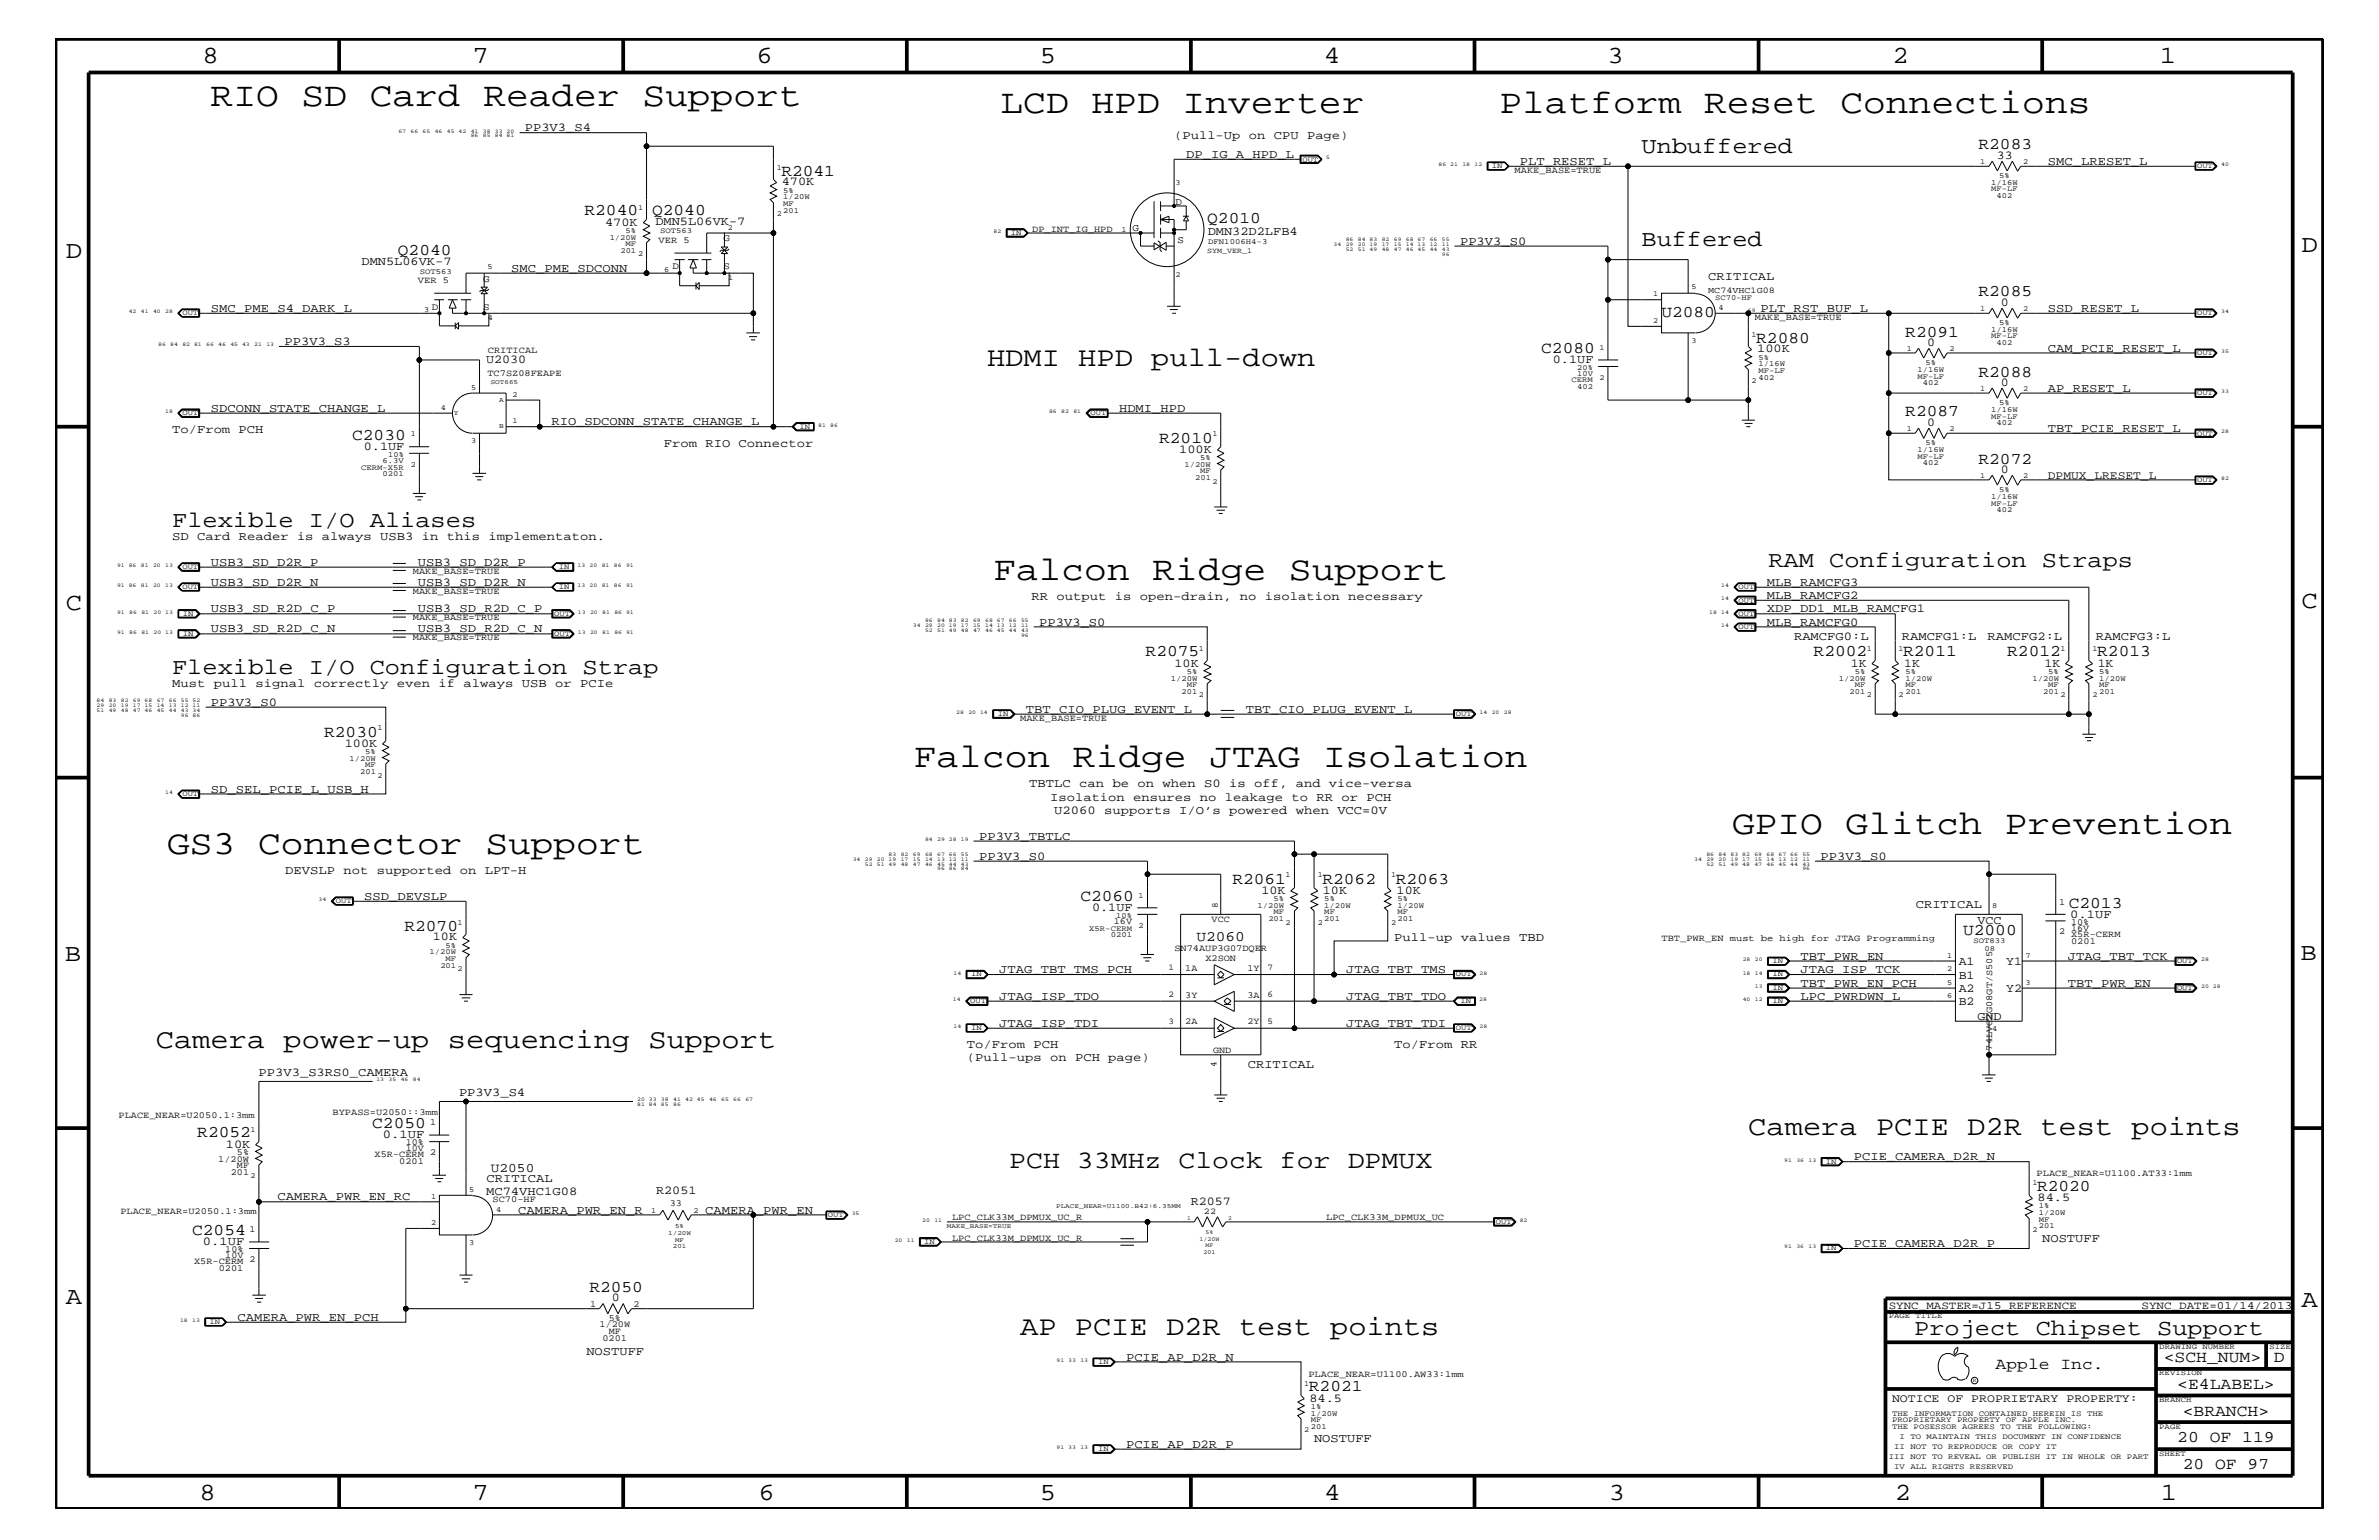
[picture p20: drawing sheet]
<svg xmlns="http://www.w3.org/2000/svg" width="432mm" height="279mm" viewBox="0 0 432 279" stroke-linecap="round" stroke-linejoin="round" font-family="sans-serif">
<defs><g id="words">
<g font-size="6.2">
<text x="38.2" y="19.2">RIO SD Card Reader Support</text>
<text x="181.6" y="20.4">LCD HPD Inverter</text>
<text x="272.2" y="20.4">Platform Reset Connections</text>
<text x="180.3" y="105.3">Falcon Ridge Support</text>
<text x="165.9" y="139.2">Falcon Ridge JTAG Isolation</text>
<text x="30.4" y="155">GS3 Connector Support</text>
<text x="314.4" y="151.3">GPIO Glitch Prevention</text>
</g>
<g font-size="5">
<text x="179.2" y="66.5">HDMI HPD pull-down</text>
<text x="28.3" y="190.2">Camera power-up sequencing Support</text>
<text x="317.3" y="205.9">Camera PCIE D2R test points</text>
<text x="185.2" y="242.3">AP PCIE D2R test points</text>
</g>
<text font-size="4.6" x="183.2" y="211.9">PCH 33MHz Clock for DPMUX</text>
<g font-size="4.5">
<text x="36.7" y="11.5">8</text>
<text x="85.8" y="11.5">7</text>
<text x="137.3" y="11.5">6</text>
<text x="188.7" y="11.5">5</text>
<text x="240.3" y="11.5">4</text>
<text x="291.8" y="11.5">3</text>
<text x="343.5" y="11.5">2</text>
<text x="392" y="11.5">1</text>
<text x="11.9" y="46.8">D</text>
<text x="417.7" y="45.7">D</text>
<text x="11.9" y="110.6">C</text>
<text x="417.7" y="110.3">C</text>
<text x="11.8" y="174.3">B</text>
<text x="417.6" y="174.2">B</text>
<text x="11.9" y="236.7">A</text>
<text x="417.7" y="237.1">A</text>
<text x="36.2" y="272.1">8</text>
<text x="85.8" y="272.1">7</text>
<text x="137.7" y="272.1">6</text>
<text x="188.7" y="272.1">5</text>
<text x="240.4" y="272.1">4</text>
<text x="292" y="272.1">3</text>
<text x="343.9" y="272.1">2</text>
<text x="392.2" y="272.1">1</text>
</g>
<g font-size="4.1">
<text x="297.9" y="27.7">Unbuffered</text>
<text x="297.9" y="44.6">Buffered</text>
<text x="31.2" y="95.6">Flexible I/O Aliases</text>
<text x="321" y="102.9">RAM Configuration Straps</text>
<text x="31.2" y="122.3">Flexible I/O Configuration Strap</text>
<text x="347.4" y="242.3">Project Chipset Support</text>
</g>
<g font-size="3">
<text x="359.1" y="27.1">R2083</text>
<text x="141.8" y="31.9">R2041</text>
<text x="106.1" y="39.1">R2040</text>
<text x="118.4" y="39.1">Q2040</text>
<text x="219.1" y="40.4">Q2010</text>
<text x="72.2" y="46.3">Q2040</text>
<text x="359.1" y="53.8">R2085</text>
<text x="301.5" y="57.5">U2080</text>
<text x="279.7" y="64">C2080</text>
<text x="318.8" y="62.2">R2080</text>
<text x="345.8" y="61.1">R2091</text>
<text x="359.1" y="68.4">R2088</text>
<text x="345.8" y="75.6">R2087</text>
<text x="63.9" y="79.9">C2030</text>
<text x="210.4" y="80.3">R2010</text>
<text x="359.1" y="84.1">R2072</text>
<text x="207.9" y="119.1">R2075</text>
<text x="329.2" y="119.1">R2002</text>
<text x="345.4" y="119.1">R2011</text>
<text x="364.3" y="119.1">R2012</text>
<text x="380.7" y="119.1">R2013</text>
<text x="58.8" y="133.6">R2030</text>
<text x="223.7" y="160.3">R2061</text>
<text x="240" y="160.3">R2062</text>
<text x="253.3" y="160.3">R2063</text>
<text x="196.1" y="163.5">C2060</text>
<text x="375.5" y="164.7">C2013</text>
<text x="73.4" y="168.9">R2070</text>
<text x="356.3" y="169.7">U2000</text>
<text x="35.8" y="206.4">R2052</text>
<text x="67.6" y="204.7">C2050</text>
<text x="369.7" y="216.1">R2020</text>
<text x="34.9" y="224.1">C2054</text>
<text x="107" y="234.4">R2050</text>
<text x="362.2" y="248.4">Apple Inc.</text>
<text x="392.7" y="247.1">&lt;SCH_NUM&gt;</text>
<text x="395.2" y="252">&lt;E4LABEL&gt;</text>
<text x="412.7" y="247.1">D</text>
<text x="237.6" y="252.4">R2021</text>
<text x="396.2" y="256.8">&lt;BRANCH&gt;</text>
<text x="395.2" y="261.6">20 OF 119</text>
<text x="396.2" y="266.6">20 OF 97</text>
</g>
<text font-size="2.6" x="217.2" y="170.7">U2060</text>
<text font-size="2.4" x="89.1" y="212.7">U2050</text>
<g font-size="2.2">
<text x="95.2" y="23.8">PP3V3_S4</text>
<text x="213.1" y="25.3">(Pull-Up on CPU Page)</text>
<text x="215.3" y="28.6">DP_IG_A_HPD_L</text>
<text x="275.8" y="29.9">PLT_RESET_L</text>
<text x="362.5" y="28.8">33</text>
<text x="371.7" y="29.9">SMC_LRESET_L</text>
<text x="141.9" y="33.6">470K</text>
<text x="109.8" y="40.9">470K</text>
<text x="119" y="40.8">DMN5L06VK-7</text>
<text x="219.2" y="42.6">DMN32D2LFB4</text>
<text x="265" y="44.4">PP3V3_S0</text>
<text x="65.6" y="48">DMN5L06VK-7</text>
<text x="92.8" y="49.3">SMC_PME_SDCONN</text>
<text x="310" y="50.7">CRITICAL</text>
<text x="38.3" y="56.6">SMC_PME_S4_DARK_L</text>
<text x="319.5" y="56.6">PLT_RST_BUF_L</text>
<text x="363.2" y="55.5">0</text>
<text x="371.7" y="56.6">SSD_RESET_L</text>
<text x="51.6" y="62.6">PP3V3_S3</text>
<text x="88.2" y="65.9">U2030</text>
<text x="281.9" y="65.9">0.1UF</text>
<text x="318.9" y="64">100K</text>
<text x="349.8" y="62.8">0</text>
<text x="371.7" y="63.9">CAM_PCIE_RESET_L</text>
<text x="363.2" y="70">0</text>
<text x="371.7" y="71.1">AP_RESET_L</text>
<text x="38.3" y="74.7">SDCONN_STATE_CHANGE_L</text>
<text x="100.1" y="77.2">RIO_SDCONN_STATE_CHANGE_L</text>
<text x="203.1" y="74.7">HDMI_HPD</text>
<text x="349.8" y="77.3">0</text>
<text x="31.2" y="78.6">To/From PCH</text>
<text x="66" y="81.6">0.1UF</text>
<text x="120.5" y="81.1">From RIO Connector</text>
<text x="214" y="82.2">100K</text>
<text x="371.7" y="78.3">TBT_PCIE_RESET_L</text>
<text x="363.2" y="85.8">0</text>
<text x="31.2" y="98">SD Card Reader is always USB3 in this implementaton.</text>
<text x="38.3" y="106.3">USB3_SD_D2R_N</text>
<text x="38.3" y="102.6">USB3_SD_D2R_P</text>
<text x="75.9" y="106.3">USB3_SD_D2R_N</text>
<text x="75.9" y="102.6">USB3_SD_D2R_P</text>
<text x="320.7" y="106.3">MLB_RAMCFG3</text>
<text x="38.3" y="111.1">USB3_SD_R2D_C_P</text>
<text x="75.9" y="111.1">USB3_SD_R2D_C_P</text>
<text x="187.2" y="108.9">RR output is open-drain, no isolation necessary</text>
<text x="188.6" y="113.6">PP3V3_S0</text>
<text x="320.7" y="108.7">MLB_RAMCFG2</text>
<text x="320.7" y="113.6">MLB_RAMCFG0</text>
<text x="320.7" y="111.1">XDP_DD1_MLB_RAMCFG1</text>
<text x="38.3" y="114.8">USB3_SD_R2D_C_N</text>
<text x="75.9" y="114.8">USB3_SD_R2D_C_N</text>
<text x="325.6" y="116.2">RAMCFG0:L</text>
<text x="345.2" y="116.2">RAMCFG1:L</text>
<text x="360.8" y="116.2">RAMCFG2:L</text>
<text x="380.4" y="116.2">RAMCFG3:L</text>
<text x="31.2" y="124.7">Must pull signal correctly even if always USB or PCIe</text>
<text x="213.2" y="120.9">10K</text>
<text x="336" y="120.9">1K</text>
<text x="345.6" y="120.9">1K</text>
<text x="371.1" y="120.9">1K</text>
<text x="380.7" y="120.9">1K</text>
<text x="38.3" y="128">PP3V3_S0</text>
<text x="186.2" y="129.3">TBT_CIO_PLUG_EVENT_L</text>
<text x="226.1" y="129.3">TBT_CIO_PLUG_EVENT_L</text>
<text x="62.6" y="135.5">100K</text>
<text x="38.3" y="143.9">SD_SEL_PCIE_L_USB_H</text>
<text x="186.8" y="142.9">TBTLC can be on when S0 is off, and vice-versa</text>
<text x="190.6" y="145.3">Isolation ensures no leakage to RR or PCH</text>
<text x="191.3" y="147.7">U2060 supports I/O’s powered when VCC=0V</text>
<text x="177.7" y="152.3">PP3V3_TBTLC</text>
<text x="177.7" y="156">PP3V3_S0</text>
<text x="330.5" y="156">PP3V3_S0</text>
<text x="51.8" y="158.6">DEVSLP not supported on LPT-H</text>
<text x="66.1" y="163.3">SSD_DEVSLP</text>
<text x="198.2" y="165.3">0.1UF</text>
<text x="228.9" y="162.2">10K</text>
<text x="240.1" y="162.2">10K</text>
<text x="253.5" y="162.2">10K</text>
<text x="347.7" y="164.7">CRITICAL</text>
<text x="358.9" y="167.7">VCC</text>
<text x="375.8" y="166.5">0.1UF</text>
<text x="78.6" y="170.6">10K</text>
<text x="253.1" y="170.7">Pull-up values TBD</text>
<text x="181.4" y="176.6">JTAG_TBT_TMS_PCH</text>
<text x="244.3" y="176.6">JTAG_TBT_TMS</text>
<text x="326.8" y="179">TBT_PWR_EN_PCH</text>
<text x="326.8" y="176.6">JTAG_ISP_TCK</text>
<text x="326.8" y="174.2">TBT_PWR_EN</text>
<text x="355.5" y="175.1">A1</text>
<text x="355.5" y="177.6">B1</text>
<text x="364.2" y="175.1">Y1</text>
<text x="375.3" y="174.2">JTAG_TBT_TCK</text>
<text x="375.3" y="179">TBT_PWR_EN</text>
<text x="181.4" y="181.4">JTAG_ISP_TDO</text>
<text x="244.3" y="181.4">JTAG_TBT_TDO</text>
<text x="326.8" y="181.4">LPC_PWRDWN_L</text>
<text x="355.5" y="182.4">B2</text>
<text x="355.5" y="180">A2</text>
<text x="358.9" y="185">GND</text>
<text x="364.2" y="180">Y2</text>
<text x="175.5" y="190.2">To/From PCH</text>
<text x="181.4" y="186.3">JTAG_ISP_TDI</text>
<text x="244.3" y="186.3">JTAG_TBT_TDI</text>
<text x="253.1" y="190.2">To/From RR</text>
<text x="46.9" y="195.2">PP3V3_S3RS0_CAMERA</text>
<text x="175.5" y="192.6">(Pull-ups on PCH page)</text>
<text x="226.5" y="193.7">CRITICAL</text>
<text x="83.3" y="198.8">PP3V3_S4</text>
<text x="41" y="208.2">10K</text>
<text x="69.5" y="206.5">0.1UF</text>
<text x="88.3" y="214.4">CRITICAL</text>
<text x="336.5" y="210.5">PCIE_CAMERA_D2R_N</text>
<text x="50.4" y="217.8">CAMERA_PWR_EN_RC</text>
<text x="88.2" y="216.9">MC74VHC1G08</text>
<text x="94.1" y="220.2">CAMERA_PWR_EN_R</text>
<text x="119.1" y="216.6">R2051</text>
<text x="128" y="220.2">CAMERA_PWR_EN</text>
<text x="216.2" y="218.6">R2057</text>
<text x="369.8" y="217.9">84.5</text>
<text x="36.8" y="225.9">0.1UF</text>
<text x="336.5" y="226.3">PCIE_CAMERA_D2R_P</text>
<text x="370.7" y="225.3">NOSTUFF</text>
<text x="43.1" y="239.6">CAMERA_PWR_EN_PCH</text>
<text x="111" y="236.1">0</text>
<text x="106.4" y="245.9">NOSTUFF</text>
<text x="204.4" y="246.9">PCIE_AP_D2R_N</text>
<text x="237.7" y="254.3">84.5</text>
<text x="204.4" y="262.7">PCIE_AP_D2R_P</text>
<text x="238.5" y="261.6">NOSTUFF</text>
</g>
<g font-size="2.1">
<text x="371.7" y="86.9">DPMUX_LRESET_L</text>
<text x="343.4" y="254.4">NOTICE OF PROPRIETARY PROPERTY:</text>
</g>
<g font-size="2">
<text x="342.8" y="237.4">SYNC_MASTER=J15_REFERENCE</text>
<text x="388.7" y="237.4">SYNC_DATE=01/14/2013</text>
</g>
<g font-size="1.9">
<text x="205.6" y="41.9">G</text>
<text x="213.4" y="37.2">D</text>
<text x="213.7" y="44.1">S</text>
</g>
<g font-size="1.8">
<text x="131.3" y="43.8">G</text>
<text x="87.7" y="51.1">G</text>
<text x="122.1" y="48.9">D</text>
<text x="131.3" y="48.9">S</text>
<text x="78.4" y="56.2">D</text>
<text x="87.7" y="56.2">S</text>
</g>
<g font-size="1.7">
<text x="274.9" y="31.4">MAKE_BASE=TRUE</text>
<text x="119.5" y="44.1">VER 5</text>
<text x="187.4" y="42">DP_INT_IG_HPD</text>
<text x="75.9" y="51.3">VER 5</text>
<text x="318.5" y="58">MAKE_BASE=TRUE</text>
<text x="88.6" y="64">CRITICAL</text>
<text x="88.5" y="68.2">TC7SZ08FEAPE</text>
<text x="74.9" y="107.7">MAKE_BASE=TRUE</text>
<text x="74.9" y="104.1">MAKE_BASE=TRUE</text>
<text x="74.9" y="112.6">MAKE_BASE=TRUE</text>
<text x="74.9" y="116.2">MAKE_BASE=TRUE</text>
<text x="185.2" y="130.8">MAKE_BASE=TRUE</text>
<text x="202.2" y="167.6">16V</text>
<text x="219.9" y="167.3">VCC</text>
<text x="373.7" y="164.1">1</text>
<text x="375.9" y="167.8">10%</text>
<text x="213.1" y="172.6">SN74AUP3G07DQER</text>
<text x="301.6" y="170.7">TBT_PWR_EN must be high for JTAG Programming</text>
<text x="373.7" y="169.5">2</text>
<text x="375.9" y="170">X5R-CERM</text>
<text x="375.9" y="171.2">0201</text>
<text x="375.9" y="168.9">16V</text>
<text x="215.1" y="176.2">1A</text>
<text x="218.8" y="174.4">X2SON</text>
<text x="226.4" y="176.2">1Y</text>
<text x="215.1" y="181">3Y</text>
<text x="215.1" y="185.9">2A</text>
<text x="226.4" y="181">3A</text>
<text x="226.4" y="185.9">2Y</text>
<text x="220.2" y="191">GND</text>
<text x="361.6" y="190.6" transform="rotate(-90 361.6 190.6)">74LVC2G08GT/S505</text>
<text x="21.5" y="202.9">PLACE_NEAR=U2050.1:3mm</text>
<text x="60.4" y="202.3">BYPASS=U2050::3mm</text>
<text x="43" y="209.6">5%</text>
<text x="73.7" y="208.8">10V</text>
<text x="73.7" y="207.7">10%</text>
<text x="78.1" y="204.1">1</text>
<text x="39.6" y="210.8">1/20W</text>
<text x="41.9" y="213.2">201</text>
<text x="43" y="211.9">MF</text>
<text x="68" y="210">X5R-CERM 2</text>
<text x="72.5" y="211.3">0201</text>
<text x="369.7" y="213.4">PLACE_NEAR=U1100.AT33:1mm</text>
<text x="21.8" y="220.2">PLACE_NEAR=U2050.1:3mm</text>
<text x="89.4" y="218">SC70-HF</text>
<text x="121.6" y="218.7">33</text>
<text x="172.8" y="221.4">LPC_CLK33M_DPMUX_UC_R</text>
<text x="240.7" y="221.4">LPC_CLK33M_DPMUX_UC</text>
<text x="40.9" y="227.1">10%</text>
<text x="45.3" y="223.5">1</text>
<text x="172.8" y="225.1">LPC_CLK33M_DPMUX_UC_R</text>
<text x="35.2" y="229.4">X5R-CERM 2</text>
<text x="39.7" y="230.7">0201</text>
<text x="40.9" y="228.2">10V</text>
<text x="107.1" y="237.1">1</text>
<text x="110.5" y="239.6">5%</text>
<text x="115" y="237.1">2</text>
<text x="108.8" y="240.8">1/20W</text>
<text x="109.3" y="243.3">0201</text>
<text x="110.5" y="242">MF</text>
<text x="237.5" y="249.8">PLACE_NEAR=U1100.AW33:1mm</text>
</g>
<g font-size="1.6">
<text x="310" y="53.2">MC74VHC1G08</text>
<text x="221.1" y="164.7" transform="rotate(-90 221.1 164.7)">8</text>
<text x="212.1" y="176.1">1</text>
<text x="230" y="176.1">7</text>
<text x="212.1" y="181">2</text>
<text x="212.1" y="185.8">3</text>
<text x="230" y="185.8">5</text>
<text x="230" y="181">6</text>
<text x="220.8" y="193.6" transform="rotate(-90 220.8 193.6)">4</text>
<text x="218.5" y="220.3">22</text>
</g>
<g font-size="1.4">
<text x="236.4" y="29.3">OUT</text>
<text x="359.4" y="29.7">1</text>
<text x="367.2" y="29.7">2</text>
<text x="141" y="30.8">1</text>
<text x="142.2" y="35">5%</text>
<text x="213.4" y="33.6">3</text>
<text x="270.8" y="30.5">IN</text>
<text x="361.4" y="33.6">1/16W</text>
<text x="361.4" y="34.7">MF-LF</text>
<text x="362.4" y="35.9">402</text>
<text x="362.8" y="32.3">5%</text>
<text x="398.8" y="30.5">OUT</text>
<text x="115.8" y="38">1</text>
<text x="132.1" y="41.7">2</text>
<text x="141" y="39.2">2</text>
<text x="142.2" y="38.6">201</text>
<text x="142.2" y="36.2">1/20W</text>
<text x="142.2" y="37.4">MF</text>
<text x="110.7" y="43.5">1/20W</text>
<text x="112.6" y="45.9">201</text>
<text x="113.5" y="42.3">5%</text>
<text x="113.5" y="44.6">MF</text>
<text x="115.8" y="46.5">2</text>
<text x="119.8" y="42.4">SOT563</text>
<text x="183.5" y="42.6">IN</text>
<text x="203.5" y="42">1</text>
<text x="219.1" y="45.9">SYM_VER_1</text>
<text x="219.3" y="44.3">DFN1006H4-3</text>
<text x="76.2" y="49.6">SOT563</text>
<text x="88.5" y="48.9">5</text>
<text x="120.6" y="49.3">6</text>
<text x="132.2" y="50.7">1</text>
<text x="213.4" y="50.2">2</text>
<text x="300.1" y="53.8">1</text>
<text x="307" y="52.5">5</text>
<text x="33.1" y="57.2">OUT</text>
<text x="77" y="56.6">3</text>
<text x="88.6" y="58">4</text>
<text x="300.1" y="58.6">2</text>
<text x="311.3" y="54.4">SC70-HF</text>
<text x="311.9" y="56.2">4</text>
<text x="359.4" y="56.4">1</text>
<text x="362.8" y="59">5%</text>
<text x="367.2" y="56.4">2</text>
<text x="398.8" y="57.2">OUT</text>
<text x="290.3" y="63.4">1</text>
<text x="307" y="62.3">3</text>
<text x="317.9" y="61.1">1</text>
<text x="319.2" y="65.3">5%</text>
<text x="346.1" y="63.7">1</text>
<text x="353.8" y="63.7">2</text>
<text x="361.4" y="60.2">1/16W</text>
<text x="361.4" y="61.4">MF-LF</text>
<text x="362.4" y="62.6">402</text>
<text x="398.8" y="64.5">OUT</text>
<text x="85.5" y="70.7">5</text>
<text x="93" y="72">2</text>
<text x="285.2" y="69.4">CERM</text>
<text x="286.3" y="68.2">10V</text>
<text x="286.3" y="67.1">20%</text>
<text x="286.3" y="70.6">402</text>
<text x="290.3" y="68.9">2</text>
<text x="317.9" y="69.5">2</text>
<text x="319.2" y="67.7">MF-LF</text>
<text x="319.2" y="68.9">402</text>
<text x="319.2" y="66.5">1/16W</text>
<text x="348" y="68.7">MF-LF</text>
<text x="348" y="67.5">1/16W</text>
<text x="349" y="69.9">402</text>
<text x="349.5" y="66.2">5%</text>
<text x="359.4" y="71">1</text>
<text x="367.2" y="71">2</text>
<text x="398.8" y="71.7">OUT</text>
<text x="33.1" y="75.4">OUT</text>
<text x="80" y="74.4">4</text>
<text x="93" y="76.8">1</text>
<text x="145.1" y="77.8">IN</text>
<text x="198" y="75.4">OUT</text>
<text x="361.4" y="76">MF-LF</text>
<text x="361.4" y="74.7">1/16W</text>
<text x="362.4" y="77.2">402</text>
<text x="362.8" y="73.5">5%</text>
<text x="69.4" y="83.9">6.3V</text>
<text x="70.4" y="82.8">10%</text>
<text x="74.6" y="79.2">1</text>
<text x="85.5" y="80.5">3</text>
<text x="217.8" y="83.5">5%</text>
<text x="220" y="79.2">1</text>
<text x="346.1" y="78.3">1</text>
<text x="348" y="82">1/16W</text>
<text x="348" y="83.3">MF-LF</text>
<text x="349.5" y="80.8">5%</text>
<text x="353.8" y="78.3">2</text>
<text x="398.8" y="79">OUT</text>
<text x="65.5" y="85.2">CERM-X5R</text>
<text x="69.4" y="86.4">0201</text>
<text x="74.6" y="84.7">2</text>
<text x="215" y="84.7">1/20W</text>
<text x="216.9" y="87.1">201</text>
<text x="217.8" y="85.9">MF</text>
<text x="220" y="87.7">2</text>
<text x="349" y="84.4">402</text>
<text x="359.4" y="86.7">1</text>
<text x="362.8" y="89.3">5%</text>
<text x="367.2" y="86.7">2</text>
<text x="398.8" y="87.5">OUT</text>
<text x="361.4" y="91.7">MF-LF</text>
<text x="361.4" y="90.5">1/16W</text>
<text x="362.4" y="92.9">402</text>
<text x="33.1" y="106.9">OUT</text>
<text x="33.1" y="103.2">OUT</text>
<text x="101.4" y="103.2">IN</text>
<text x="101.4" y="106.9">IN</text>
<text x="315.6" y="106.9">OUT</text>
<text x="33.2" y="111.7">IN</text>
<text x="100.6" y="111.7">OUT</text>
<text x="315.6" y="111.7">OUT</text>
<text x="315.6" y="109.3">OUT</text>
<text x="33.2" y="115.3">IN</text>
<text x="100.6" y="115.3">OUT</text>
<text x="217.6" y="118.1">1</text>
<text x="315.6" y="114.2">OUT</text>
<text x="338.8" y="118.1">1</text>
<text x="344.6" y="118.1">1</text>
<text x="374" y="118.1">1</text>
<text x="379.8" y="118.1">1</text>
<text x="212.5" y="123.5">1/20W</text>
<text x="214.5" y="125.9">201</text>
<text x="215.4" y="122.3">5%</text>
<text x="215.4" y="124.7">MF</text>
<text x="333.8" y="123.5">1/20W</text>
<text x="335.7" y="125.9">201</text>
<text x="336.6" y="124.7">MF</text>
<text x="336.6" y="122.3">5%</text>
<text x="345.9" y="125.9">201</text>
<text x="345.9" y="122.3">5%</text>
<text x="345.9" y="124.7">MF</text>
<text x="345.9" y="123.5">1/20W</text>
<text x="368.9" y="123.5">1/20W</text>
<text x="370.8" y="125.9">201</text>
<text x="371.8" y="124.7">MF</text>
<text x="371.8" y="122.3">5%</text>
<text x="381" y="125.9">201</text>
<text x="381" y="123.5">1/20W</text>
<text x="381" y="124.7">MF</text>
<text x="381" y="122.3">5%</text>
<text x="181.1" y="129.9">IN</text>
<text x="217.6" y="126.5">2</text>
<text x="264.2" y="129.9">OUT</text>
<text x="338.8" y="126.5">2</text>
<text x="344.6" y="126.5">2</text>
<text x="374" y="126.5">2</text>
<text x="379.8" y="126.5">2</text>
<text x="66.3" y="136.8">5%</text>
<text x="68.5" y="132.5">1</text>
<text x="63.4" y="138">1/20W</text>
<text x="65.4" y="140.4">201</text>
<text x="66.3" y="139.2">MF</text>
<text x="68.5" y="141.1">2</text>
<text x="33.1" y="144.5">OUT</text>
<text x="233.3" y="159.2">1</text>
<text x="239.2" y="159.2">1</text>
<text x="252.5" y="159.2">1</text>
<text x="61" y="163.9">OUT</text>
<text x="83.1" y="167.8">1</text>
<text x="202.6" y="166.5">10%</text>
<text x="206.7" y="162.8">1</text>
<text x="228.3" y="164.7">1/20W</text>
<text x="230.2" y="167.1">201</text>
<text x="231.1" y="163.5">5%</text>
<text x="231.1" y="165.9">MF</text>
<text x="233.3" y="167.8">2</text>
<text x="239.2" y="167.8">2</text>
<text x="240.4" y="165.9">MF</text>
<text x="240.4" y="164.7">1/20W</text>
<text x="240.4" y="163.5">5%</text>
<text x="240.4" y="167.1">201</text>
<text x="252.5" y="167.8">2</text>
<text x="253.7" y="163.5">5%</text>
<text x="253.7" y="164.7">1/20W</text>
<text x="253.7" y="165.9">MF</text>
<text x="253.7" y="167.1">201</text>
<text x="361.6" y="164.7">8</text>
<text x="78" y="173.2">1/20W</text>
<text x="80.9" y="172">5%</text>
<text x="197.7" y="168.9">X5R-CERM</text>
<text x="201.6" y="170">0201</text>
<text x="206.7" y="168.3">2</text>
<text x="353.4" y="173.8">1</text>
<text x="358.2" y="171.1">SOT833</text>
<text x="360.2" y="172.6">08</text>
<text x="367.6" y="173.8">7</text>
<text x="79.9" y="175.6">201</text>
<text x="80.9" y="174.4">MF</text>
<text x="83.1" y="176.2">2</text>
<text x="176.3" y="177.2">IN</text>
<text x="264.2" y="177.2">OUT</text>
<text x="321.7" y="179.6">IN</text>
<text x="321.7" y="177.2">IN</text>
<text x="321.7" y="174.8">IN</text>
<text x="353.4" y="176.2">2</text>
<text x="353.4" y="178.7">5</text>
<text x="367.6" y="178.7">3</text>
<text x="395.1" y="179.6">OUT</text>
<text x="395.1" y="174.8">OUT</text>
<text x="176.1" y="182.1">OUT</text>
<text x="265.1" y="182.1">IN</text>
<text x="321.7" y="182.1">IN</text>
<text x="353.4" y="181">6</text>
<text x="176.3" y="186.9">IN</text>
<text x="264.2" y="186.9">OUT</text>
<text x="361.6" y="187.1">4</text>
<text x="45.5" y="205.3">1</text>
<text x="45.5" y="213.8">2</text>
<text x="331.4" y="211.1">IN</text>
<text x="368.9" y="215">1</text>
<text x="78.2" y="217.5">1</text>
<text x="85.2" y="216.2">5</text>
<text x="90.1" y="219.8">4</text>
<text x="118.2" y="220.1">1</text>
<text x="125.9" y="220.1">2</text>
<text x="150.3" y="220.8">OUT</text>
<text x="370.1" y="221.7">MF</text>
<text x="370.1" y="220.4">1/20W</text>
<text x="370.1" y="219.2">1%</text>
<text x="78.2" y="222.3">2</text>
<text x="85.2" y="225.9">3</text>
<text x="167.7" y="225.7">IN</text>
<text x="271.5" y="222">OUT</text>
<text x="331.4" y="226.9">IN</text>
<text x="368.9" y="223.5">2</text>
<text x="370.1" y="222.9">201</text>
<text x="342.8" y="239.2">PAGE TITLE</text>
<text x="38" y="240.2">IN</text>
<text x="391.9" y="244.7">DRAWING NUMBER</text>
<text x="411.9" y="244.7">SIZE</text>
<text x="199.3" y="247.5">IN</text>
<text x="236.7" y="251.4">1</text>
<text x="391.9" y="249.5">REVISION</text>
<text x="237.9" y="255.6">1%</text>
<text x="237.9" y="256.8">1/20W</text>
<text x="343.4" y="256.8">THE INFORMATION CONTAINED HEREIN IS THE</text>
<text x="391.9" y="254.4">BRANCH</text>
<text x="199.3" y="263.3">IN</text>
<text x="236.7" y="259.9">2</text>
<text x="237.9" y="258">MF</text>
<text x="237.9" y="259.3">201</text>
<text x="343.4" y="258">PROPRIETARY PROPERTY OF APPLE INC.</text>
<text x="343.4" y="259.3">THE POSESSOR AGREES TO THE FOLLOWING:</text>
<text x="343.8" y="262.9">II NOT TO REPRODUCE OR COPY IT</text>
<text x="344.8" y="261.1">I TO MAINTAIN THIS DOCUMENT IN CONFIDENCE</text>
<text x="391.9" y="259.3">PAGE</text>
<text x="342.8" y="264.7">III NOT TO REVEAL OR PUBLISH IT IN WHOLE OR PART</text>
<text x="343.8" y="266.6">IV ALL RIGHTS RESERVED</text>
<text x="391.9" y="264.1">SHEET</text>
</g>
<g font-size="1.3">
<text x="82.4" y="75.4">Y</text>
<text x="90.6" y="77.7">B</text>
<text x="90.6" y="72.9">A</text>
</g>
<g font-size="1.2">
<text x="89.1" y="69.6">SOT665</text>
<text x="191.7" y="219.2">PLACE_NEAR=U1100.B42:6.35MM</text>
<text x="121.3" y="224.1">1/20W</text>
<text x="122.1" y="226.5">201</text>
<text x="122.6" y="222.9">5%</text>
<text x="122.6" y="225.3">MF</text>
<text x="171.9" y="222.9">MAKE_BASE=TRUE</text>
</g>
<g font-size="1.1">
<text x="215.5" y="221.3">1</text>
<text x="222.9" y="221.3">2</text>
<text x="217.7" y="225.1">1/20W</text>
<text x="218.4" y="227.5">201</text>
<text x="218.8" y="223.9">5%</text>
<text x="218.8" y="226.3">MF</text>
</g>
<g font-size="1">
<text x="72.3" y="24.1">67</text>
<text x="74.5" y="24.1">66</text>
<text x="76.7" y="24.1">65</text>
<text x="78.9" y="24.1">46</text>
<text x="81.1" y="24.1">45 42</text>
<text x="85.4" y="24.9">86</text>
<text x="85.4" y="24.1">41</text>
<text x="87.6" y="24.9">85</text>
<text x="87.6" y="24.1">38</text>
<text x="89.8" y="24.9">84 81</text>
<text x="89.8" y="24.1">33 20</text>
<text x="240.7" y="28.9">5</text>
<text x="261.1" y="30.2">86 21</text>
<text x="265.4" y="30.2">18</text>
<text x="267.6" y="30.2">12</text>
<text x="403.2" y="30.2">40</text>
<text x="180.3" y="42.3">82</text>
<text x="242.1" y="44.6">34</text>
<text x="244.3" y="45.6">52</text>
<text x="244.3" y="44.6">29</text>
<text x="244.3" y="43.8">86</text>
<text x="246.5" y="45.6">51 49</text>
<text x="246.5" y="44.6">20 19</text>
<text x="246.5" y="43.8">84 83</text>
<text x="250.8" y="44.6">17</text>
<text x="250.8" y="45.6">48</text>
<text x="250.8" y="43.8">82</text>
<text x="253" y="44.6">15</text>
<text x="253" y="45.6">47</text>
<text x="253" y="43.8">69</text>
<text x="255.2" y="44.6">14 13</text>
<text x="255.2" y="45.6">46 45</text>
<text x="255.2" y="43.8">68 67</text>
<text x="259.5" y="44.6">12</text>
<text x="259.5" y="45.6">44</text>
<text x="259.5" y="43.8">66</text>
<text x="261.7" y="45.6">43</text>
<text x="261.7" y="44.6">11</text>
<text x="261.7" y="43.8">55</text>
<text x="261.7" y="46.4">96</text>
<text x="23.4" y="56.8">42</text>
<text x="25.6" y="56.8">41</text>
<text x="27.8" y="56.8">40</text>
<text x="30" y="56.8">28</text>
<text x="317.2" y="56.6">69</text>
<text x="403.2" y="56.8">34</text>
<text x="28.7" y="62.9">86</text>
<text x="30.9" y="62.9">84</text>
<text x="33.1" y="62.9">82 81</text>
<text x="37.4" y="62.9">66</text>
<text x="39.6" y="62.9">46</text>
<text x="41.8" y="62.9">45 43</text>
<text x="46.1" y="62.9">21</text>
<text x="48.3" y="62.9">13</text>
<text x="403.2" y="64">35</text>
<text x="403.2" y="71.3">33</text>
<text x="30" y="75">18</text>
<text x="148.5" y="77.4">81</text>
<text x="150.7" y="77.4">86</text>
<text x="190.4" y="75">86</text>
<text x="192.6" y="75">82</text>
<text x="194.8" y="75">81</text>
<text x="403.2" y="78.6">28</text>
<text x="403.2" y="87.1">82</text>
<text x="21.3" y="102.9">91 86</text>
<text x="21.3" y="106.5">91 86</text>
<text x="25.6" y="102.9">81</text>
<text x="25.6" y="106.5">81</text>
<text x="27.8" y="102.9">20</text>
<text x="27.8" y="106.5">20</text>
<text x="30" y="102.9">13</text>
<text x="30" y="106.5">13</text>
<text x="104.8" y="102.9">13</text>
<text x="104.8" y="106.5">13</text>
<text x="107" y="102.9">20</text>
<text x="107" y="106.5">20</text>
<text x="109.2" y="102.9">81</text>
<text x="109.2" y="106.5">81</text>
<text x="111.4" y="102.9">86</text>
<text x="111.4" y="106.5">86</text>
<text x="113.6" y="102.9">91</text>
<text x="113.6" y="106.5">91</text>
<text x="312.4" y="106.5">14</text>
<text x="21.3" y="111.4">91</text>
<text x="23.5" y="111.4">86</text>
<text x="25.7" y="111.4">81</text>
<text x="27.9" y="111.4">20 13</text>
<text x="104.9" y="111.4">13</text>
<text x="107.1" y="111.4">20</text>
<text x="109.3" y="111.4">81</text>
<text x="111.5" y="111.4">86 91</text>
<text x="165.7" y="113.7">34</text>
<text x="167.9" y="113.7">29</text>
<text x="167.9" y="112.9">86</text>
<text x="170.1" y="113.7">20 19</text>
<text x="170.1" y="112.9">84 83</text>
<text x="174.4" y="113.7">17</text>
<text x="174.4" y="112.9">82</text>
<text x="176.6" y="113.7">15</text>
<text x="176.6" y="112.9">69</text>
<text x="178.8" y="113.7">14 13</text>
<text x="178.8" y="112.9">68 67</text>
<text x="183.1" y="113.7">12</text>
<text x="183.1" y="112.9">66</text>
<text x="185.3" y="113.7">11</text>
<text x="185.3" y="112.9">55</text>
<text x="310.2" y="111.4">18</text>
<text x="312.4" y="113.7">14</text>
<text x="312.4" y="111.4">14</text>
<text x="312.4" y="108.9">14</text>
<text x="21.3" y="115">91</text>
<text x="23.5" y="115">86</text>
<text x="25.7" y="115">81</text>
<text x="27.9" y="115">20 13</text>
<text x="104.9" y="115">13</text>
<text x="107.1" y="115">20</text>
<text x="109.3" y="115">81</text>
<text x="111.5" y="115">86 91</text>
<text x="167.9" y="114.7">52</text>
<text x="170.1" y="114.7">51 49</text>
<text x="174.4" y="114.7">48</text>
<text x="176.6" y="114.7">47</text>
<text x="178.8" y="114.7">46 45</text>
<text x="183.1" y="114.7">44</text>
<text x="185.3" y="114.7">43</text>
<text x="185.3" y="115.5">96</text>
<text x="17.5" y="128.3">29</text>
<text x="17.5" y="129.2">51</text>
<text x="17.5" y="127.5">84</text>
<text x="19.7" y="128.3">20</text>
<text x="19.7" y="129.2">49</text>
<text x="19.7" y="127.5">83</text>
<text x="21.9" y="128.3">19</text>
<text x="21.9" y="129.2">48</text>
<text x="21.9" y="127.5">82</text>
<text x="24.1" y="128.3">17 15</text>
<text x="24.1" y="129.2">47 46</text>
<text x="24.1" y="127.5">69 68</text>
<text x="28.4" y="128.3">14</text>
<text x="28.4" y="129.2">45</text>
<text x="28.4" y="127.5">67</text>
<text x="30.6" y="128.3">13</text>
<text x="30.6" y="129.2">44</text>
<text x="30.6" y="127.5">66</text>
<text x="32.9" y="128.3">12 11</text>
<text x="32.9" y="129.2">43 34</text>
<text x="32.9" y="127.5">55 52</text>
<text x="32.9" y="130.1">96 86</text>
<text x="173.6" y="129.6">28</text>
<text x="175.8" y="129.6">20 14</text>
<text x="268.6" y="129.6">14</text>
<text x="270.8" y="129.6">20</text>
<text x="273" y="129.6">28</text>
<text x="30" y="144">14</text>
<text x="161.3" y="155.3">83</text>
<text x="163.5" y="155.3">82</text>
<text x="165.7" y="155.3">69</text>
<text x="167.9" y="152.6">84</text>
<text x="167.9" y="155.3">68</text>
<text x="170.1" y="152.6">29 28</text>
<text x="170.1" y="155.3">67 66</text>
<text x="174.4" y="152.6">19</text>
<text x="174.4" y="155.3">55</text>
<text x="309.7" y="155.3">86</text>
<text x="311.9" y="155.3">84</text>
<text x="314.1" y="155.3">83 82</text>
<text x="318.4" y="155.3">69</text>
<text x="320.6" y="155.3">68</text>
<text x="322.8" y="155.3">67 66</text>
<text x="327.2" y="155.3">55</text>
<text x="154.8" y="156.2">34</text>
<text x="157" y="157.1">52</text>
<text x="157" y="156.2">29</text>
<text x="159.2" y="157.1">51 49</text>
<text x="159.2" y="156.2">20 19</text>
<text x="163.5" y="157.1">48</text>
<text x="163.5" y="156.2">17</text>
<text x="165.7" y="157.1">47</text>
<text x="165.7" y="156.2">15</text>
<text x="167.9" y="157.1">46</text>
<text x="167.9" y="156.2">14</text>
<text x="170.1" y="157.1">45 44</text>
<text x="170.1" y="156.2">13 12</text>
<text x="170.1" y="157.9">96 86</text>
<text x="174.4" y="157.1">43</text>
<text x="174.4" y="156.2">11</text>
<text x="174.4" y="157.9">84</text>
<text x="307.5" y="156.2">34</text>
<text x="309.7" y="157.1">52</text>
<text x="309.7" y="156.2">29</text>
<text x="311.9" y="157.1">51</text>
<text x="311.9" y="156.2">20</text>
<text x="314.1" y="157.1">49 48</text>
<text x="314.1" y="156.2">19 17</text>
<text x="318.4" y="157.1">47</text>
<text x="318.4" y="156.2">15</text>
<text x="320.6" y="157.1">46</text>
<text x="320.6" y="156.2">14</text>
<text x="322.8" y="157.1">45 44</text>
<text x="322.8" y="156.2">13 12</text>
<text x="327.2" y="157.1">43</text>
<text x="327.2" y="157.9">96</text>
<text x="327.2" y="156.2">11</text>
<text x="57.8" y="163.5">34</text>
<text x="173.1" y="176.8">14</text>
<text x="268.6" y="176.8">28</text>
<text x="316.3" y="176.8">18</text>
<text x="316.3" y="174.4">28</text>
<text x="318.5" y="176.8">14</text>
<text x="318.5" y="174.4">20</text>
<text x="318.5" y="179.3">13</text>
<text x="399.5" y="179.3">20 28</text>
<text x="399.5" y="174.4">28</text>
<text x="173" y="181.6">14</text>
<text x="268.5" y="181.6">28</text>
<text x="316.3" y="181.6">40</text>
<text x="318.5" y="181.6">12</text>
<text x="173.1" y="186.5">14</text>
<text x="268.6" y="186.5">28</text>
<text x="68.3" y="196.2">13</text>
<text x="70.5" y="196.2">35</text>
<text x="72.7" y="196.2">46</text>
<text x="74.9" y="196.2">84</text>
<text x="115.7" y="199.8">20 33</text>
<text x="115.7" y="200.7">81 84</text>
<text x="120" y="199.8">38</text>
<text x="120" y="200.7">85</text>
<text x="122.2" y="199.8">41</text>
<text x="122.2" y="200.7">86</text>
<text x="124.4" y="199.8">42 45</text>
<text x="128.7" y="199.8">46</text>
<text x="130.9" y="199.8">65</text>
<text x="133.1" y="199.8">66</text>
<text x="135.3" y="199.8">67</text>
<text x="323.9" y="210.8">91</text>
<text x="326.1" y="210.8">36</text>
<text x="328.3" y="210.8">13</text>
<text x="154.6" y="220.4">35</text>
<text x="167.4" y="221.7">20</text>
<text x="169.6" y="221.7">11</text>
<text x="275.8" y="221.7">82</text>
<text x="162.4" y="225.3">20</text>
<text x="164.6" y="225.3">11</text>
<text x="323.9" y="226.5">91</text>
<text x="326.1" y="226.5">36</text>
<text x="328.3" y="226.5">13</text>
<text x="32.7" y="239.9">18</text>
<text x="34.9" y="239.9">13</text>
<text x="191.8" y="247.1">91 33</text>
<text x="196.1" y="247.1">13</text>
<text x="358.1" y="250.7">R</text>
<text x="191.8" y="262.9">91 33</text>
<text x="196.1" y="262.9">13</text>
</g>
</g></defs>
<g fill="none" stroke="#000" stroke-width=".18">
<path d="M94.3 24.1h23v15.7l-.5 .6 1.1 .6-1.1 .7 1.1 .6-1.1 .6 1.1 .6-.6 .6v5.5h-32.7v3.6M117.3 26.5h23.1v6l.6 .6-1.2 .6 1.2 .7-1.2 .6 1.2 .6-1.2 .6 .6 .6v5.5h-12.1v3.6M209.5 36.5v6.7M210.7 37.4h4.6v1.8l-.5 .9h.9l-.4-.9M210.7 36.5v1.8M210.7 38.9v1.9M210.7 39.8l1.5-.6v1.2zM210.7 39.8h2.4v15.8M214.7 39.2h1.1M236 28.1h3.2l.7 .8-.7 .8h-3.2zM236.1 28.3h3.1l.6 .6-.6 .6h-3.1zM236.1 28.9h-23v8.5"/>
<path d="M239.2 28.2l.7 .7-.7 .7h-3.1M239.2 28.2h-3.1v1.5M239.2 28.2l.7 .7M270 30.8h3.1M270 29.4v1.4M270 29.5h3.1M270.1 29.5v1.3M273.1 29.4h-3.2v1.4h3.2M273.1 29.4l.8 .8-.8 .6M273.1 29.4l.7 .8M273.1 29.5l.7 .7M273.1 29.5l.6 .7"/>
<path d="M273.7 30.2l-.6 .6M273.7 30.2h21.8M273.8 30.2l-.7 .6M366.2 31l-.9-1.8-1 1.8-.9-1.8-.9 1.8-.9-1.8-.6 1h-65.5v29h6.1M398.5 29.5h3.2l.6 .7-.6 .6h-3.2zM398.5 30.2h-31.7l-.6 .9M401.6 29.5l.6 .7-.6 .6M401.7 29.4h-3.3v1.4h3.3M401.7 29.4l.7 .8-.7 .6M401.7 29.4l.6 .8-.6 .6M33 56.1h3.2v1.4h-3.2M33 56.1l-.7 .7 .7 .7"/>
<path d="M33.1 56.2l-.7 .6 .7 .6M36.1 56.2v1.2M36.1 56.8h43.7M36.2 56.1v1.4M36.2 56.2h-3.2l-.6 .6 .6 .6h3.2M78.8 53.2h6.7M78.8 54.4h1.8M79.8 54.4v4.7h2.8M81.3 54.4h1.8M82.1 54.4l.7 1.5h-1.3zM82.6 59.1l.6-.6v1.2zM82.6 58.5v1.2"/>
<path d="M83.7 54.4h1.8M84.6 54.4v2.4M87.3 52.1h1.2l-1.2 1.2h1.2zM87.9 49.6v2.5M87.9 53.3v3.5M88.7 56.8v2.3h-5.5M88.7 52.4l-.2 .3h-1.2l-.3 .2M117.3 49.6h6.1M122.4 45.9h6.7M122.4 47.1h1.9M123.4 47.1v4.7h2.9M124.9 47.1h1.8"/>
<path d="M125.8 48.6v1h10.9v7.2h-54.6v-.9M125.8 47.1l.6 1.5h-1.2zM126.3 51.3v1.2M126.9 51.3v1.2l-.6-.7zM127.3 47.1h1.8M128.3 47.1v2.5M130.9 44.8h1.2l-1.2 1.2h1.2zM131.5 46v3.6M131.6 42.2l-.1 2.6M132.3 45.2l-.2 .2h-1.2l-.3 .3M132.4 49.5l-.1 2.3h-5.4M136.7 56.8v3.6"/>
<path d="M140.4 42.3v35.1h3.6M182.6 41.5h3.2l.8 .8-.8 .7h-3.2zM182.7 42.9h3.1M182.7 41.6h3.1l.7 .7-.7 .6M182.7 41.5v1.5h3.1l.8-.7M186.4 42.3h23.1M186.4 42.3l-.6 .6M186.4 42.3l-.6-.6h-3v1.2M207 42.3v2.3h2.5M209.5 44.1v1.2l2.2-1.3v1.4zM210.1 43.7l.5 .3v1.4l.3 .3M210.7 42.3h2.4"/>
<path d="M210.7 41.3v1.9M211.7 44.6h1.4M211.8 55.6h2.5M212.3 56.2h1.5M212.8 56.8h.6M215.3 40.1v1.6h-2.2M264 44.6h27.8v2.5M291.8 54.4v10.9M306.4 53.2v-6.1h-14.6v7.3h9.8M307.7 53.2h-6.1v7.2h6.1M307.7 53.3a3.6 3.6 0 0 1 3.6 3.5 3.6 3.6 0 0 1-3.6 3.6M311.3 56.8h31.5"/>
<path d="M317.3 56.8v6.1l.6 .5-1.2 .6 1.2 .7-1.2 .6 1.2 .6-1.2 .6 .6 .6v9.1M366.2 57.7l-.9-1.8-1 1.8-.9-1.8-.9 1.8-.9-1.8-.6 .9h-18.2v7.2M398.5 56.8h-31.7l-.6 1M398.5 56.2h3.2l.6 .6-.6 .6h-3.2zM401.6 56.2l.6 .6-.6 .6M401.7 56.1h-3.3v1.4h3.3M401.7 56.1l.7 .7-.7 .7M401.7 56.1l.6 .7-.6 .7M32.3 75l.7-.8h3.2v1.5h-3.2zM33 75.7l-.7-.7 .7-.7h3.2v1.4M33.1 74.4l-.7 .6 .7 .6h3v-1.2M36.1 75h46"/>
<path d="M36.2 74.4h-3.2l-.6 .6 .6 .6h3.2M50.6 62.9h25.5v18.2M76.1 65.3h10.9v6M85.7 78.6a3.6 3.6 0 0 1-3.6-3.7 3.6 3.6 0 0 1 3.7-3.6h6.1v7.3h-6.1M87 78.6v7.3M91.9 72.6h6.1v4.8M91.9 77.4h48.5M135.5 60.4h2.4M136 61.1h1.4M136.3 61.7h.8M144.5 76.7h3.2v1.5h-3.2l-.7-.8zM144.6 76.7l-.7 .7 .7 .7"/>
<path d="M147.7 76.8h-3.1l-.6 .6 .6 .6h3.1M147.7 76.7v1.4M147.7 76.7h-3.2l-.7 .7 .7 .7h3.2M197.1 75l.8-.8h3.2v1.5h-3.2zM197.3 75l.7-.6h3v1.2h-3zM198 74.4l-.6 .6 .6 .6h3M201 75h20.6v6.1l-.6 .5 1.2 .6-1.2 .6 1.2 .7-1.2 .6 1.2 .6-.6 .6v6.7M201.1 74.3h-3.2l-.7 .7 .7 .7M290.1 66.5h3.6M290.1 65.3h3.6M291.8 66.5v6.1h14.6M306.4 60.4v12.2h10.9"/>
<path d="M316.1 76.2h2.4M316.7 76.8h1.4M317 77.4h.7M352.8 79.5l-.9-1.8-.9 1.8-.9-1.8-.9 1.8-1-1.8-.6 .9h-4.8v8.5h18.2l.6-.9 .9 1.8 .9-1.8 .9 1.8 1-1.8 .9 1.8M352.8 65l-.9-1.8-.9 1.8-.9-1.8-.9 1.8-1-1.8-.6 .8h-4.8v7.3M366.2 72.2l-.9-1.8-1 1.8-.9-1.8-.9 1.8-.9-1.8-.6 .9h-18.2v7.3M398.4 70.6h3.3l.7 .7-.7 .8h-3.3zM398.4 77.8h3.3l.7 .8-.7 .8h-3.3zM398.4 77.9h3.3l.6 .7-.6 .8M398.4 70.6h3.3l.6 .7-.6 .8M398.5 78h3.2l.6 .6-.6 .7h-3.2zM398.5 78.6h-45.1l-.6 1"/>
<path d="M398.5 71.3h-31.7l-.6 1M398.5 63.4h3.2l.6 .6-.6 .7h-3.2zM398.5 70.7h3.2l.6 .6-.6 .7h-3.2zM398.5 64h-45.1l-.6 1.1M401.6 63.4l.6 .6-.6 .7M401.6 78l.6 .6-.6 .6h-3.1M401.6 70.7l.6 .6-.6 .7M401.7 63.4h-3.3v1.4h3.3M401.7 63.4l.7 .6-.7 .8M401.7 63.4l.6 .6-.6 .8M74.3 82.2h3.6M74.3 81.1h3.6"/>
<path d="M74.9 89.5h2.4M75.4 90.1h1.4M75.8 90.7h.7M76.1 82.2v7.3M85.8 85.9h2.4M86.3 86.5h1.4M86.6 87.1h.8M220.4 92h2.4M220.8 92.6h1.5M221.2 93.2h.7M398.5 86.5h3.2l.6 .6-.6 .6h-3.2zM398.5 87.1h-31.7l-.6 1"/>
<path d="M401.6 86.5l.6 .6-.6 .6M401.7 86.4h-3.3v1.4h3.3M401.7 86.4l.7 .7-.7 .7M401.7 86.4l.6 .7-.6 .7M32.3 102.9l.7-.8h3.2v1.6h-3.2zM32.3 110.6h3.3l.7 .8-.7 .7h-3.3zM32.3 110.7h3.3l.6 .7-.6 .6h-3.3M32.3 114.2h3.3l.7 .8-.7 .8h-3.3zM32.3 114.3h3.3l.6 .7-.6 .7h-3.3M32.4 114.4h3.1l.6 .6M32.4 110.8h3.1l.6 .6M32.4 110.7v1.3"/>
<path d="M32.4 114.3v1.4M33 105.8h3.2v1.4h-3.2M33 102.1l-.7 .8 .7 .7h3.2v-1.5M33 105.8l-.7 .7 .7 .7M33.1 105.9l-.7 .6 .7 .6M33.1 102.2l-.7 .7 .7 .6M35.5 114.3l.7 .7-.7 .7M35.5 110.7l.7 .7-.7 .6M36.1 102.2v1.3M36.1 105.9v1.2M36.1 111.4l-.6 .6h-3.1M36.1 111.4h64.2"/>
<path d="M36.1 106.5h64.2M36.1 115l-.6 .6h-3.1M36.1 115h64.2M36.1 102.9h64.2M36.2 105.8v1.4M36.2 105.9h-3.2l-.6 .6 .6 .6h3.2M36.2 102.2h-3.2l-.6 .7 .6 .6h3.2M71.3 114.4h2.4M71.3 112h2.4M71.3 110.8h2.4M71.3 107.1h2.4M71.3 105.9h2.4"/>
<path d="M71.3 115.6h2.4M71.3 103.5h2.4M71.3 102.2h2.4M100.2 110.6h3.3l.7 .8-.7 .7h-3.3zM100.2 106.5l.7-.7h3.2v1.4h-3.2zM100.2 114.2h3.3l.7 .8-.7 .8h-3.3zM100.2 102.9l.7-.8h3.2v1.6h-3.2zM100.2 110.7h3.3l.6 .7-.6 .6h-3.3zM100.2 114.3h3.3l.6 .7-.6 .7h-3.3zM100.3 114.4h3.1l.6 .6-.6 .6h-3.1M100.3 110.8h3.1l.6 .6-.6 .6h-3.1M100.3 110.7v1.3"/>
<path d="M100.3 114.3v1.4M100.9 102.2l-.6 .7 .6 .6M100.9 105.9l-.6 .6 .6 .6M100.9 107.1h3.2M100.9 105.9h3.2M100.9 103.5h3.2M100.9 102.2h3.2M100.9 102.2l-.7 .7 .7 .6M100.9 105.9l-.7 .6 .7 .6M103.4 110.7l.7 .7-.7 .6M103.4 114.3l.7 .7-.7 .7M104 102.2v1.3"/>
<path d="M104 105.9v1.2M104.1 102.1v1.5h-3.2l-.7-.7M104.1 105.8v1.4M187.6 113.7h31.5v6.1l-.6 .6 1.3 .6-1.3 .7 1.3 .6-1.3 .6 1.3 .6-.7 .6v5.5M314.7 108.9l.8-.8h3.2v1.6h-3.2zM314.7 111.4l.8-.8h3.2v1.5h-3.2zM314.9 113.7l.6-.6h3.1v1.3h-3.1zM315 111.4l.6-.6h2.9v1.2h-2.9zM315.5 113.1l-.8 .6 .8 .8M315.5 113.1h3.2v1.4h-3.2M315.5 105.8h3.2v1.4h-3.2M315.5 113.1l-.7 .6 .7 .8"/>
<path d="M315.5 105.9h3.1v1.2h-3.1l-.6-.6zM315.5 108.2l-.6 .7 .6 .7h3.1v-1.4M315.5 112h3.2M315.5 110.7h3.2M315.5 110.7l-.7 .7 .7 .6M315.5 110.7l-.6 .7 .6 .6M315.5 108.2h3.2M315.5 108.2l-.7 .7 .7 .8M315.5 105.8l-.8 .7 .8 .7M315.5 105.8l-.7 .7 .7 .7M315.6 113.1l-.6 .6 .6 .7M315.6 108.3h2.9v1.2h-2.9l-.6-.6z"/>
<path d="M315.6 105.9l-.6 .6 .6 .6M318.5 113.7h21.9v6.1l-.6 .6 1.2 .6-1.2 .7 1.2 .6-1.2 .6 1.2 .6-.6 .6v5.5h35.1M318.5 111.4h25.5v8.4l.6 .6-1.2 .6 1.2 .7-1.2 .6 1.2 .6-1.2 .6 .6 .6v5.5M318.5 108.9h57v10.9l-.6 .6 1.3 .6-1.3 .7 1.3 .6-1.3 .6 1.3 .6-.7 .6v5.5h3.6M318.5 106.5h60.6v13.3l.7 .6-1.3 .6 1.3 .7-1.3 .6 1.3 .6-1.3 .6 .6 .6v9.1M318.5 105.9v1.2M318.5 113.1v1.3M318.6 110.7v1.3M37.3 128.3h32.7v6.1l-.6 .6 1.2 .6-1.2 .6 1.2 .6-1.2 .6 1.2 .6-.6 .6v5.4h-33.9M180.2 128.8h3.3l.7 .8-.7 .7h-3.3zM180.3 128.8v1.4h3.2l.7-.6-.7-.8M183.4 128.9h-3.1v1.3h3.1"/>
<path d="M183.4 128.9l.7 .7-.7 .6M183.4 128.9l.6 .7M184 129.6l-.6 .6M184 129.6h80M221.6 130.2h2.4M221.6 128.9h2.4M263.8 128.8h3.3l.8 .8-.8 .7h-3.3zM263.9 128.8v1.4h3.2l.7-.6-.7-.8M267 128.9h-3v1.3h3M267 128.9l.7 .7-.7 .6M267 128.9l.6 .7-.6 .6M378 133.2h2.4"/>
<path d="M378.5 133.8h1.4M378.8 134.4h.8M33 143.4h3.2v1.4h-3.2M33 143.4l-.7 .6 .7 .8M33.1 143.5l-.7 .5 .7 .7M36.1 143.5v1.2M36.2 143.4v1.4M36.2 143.5h-3.2l-.6 .5 .6 .7h3.2M176.7 152.6h58.3v8.5l-.7 .6 1.2 .5-1.2 .6 1.2 .7-1.2 .6 1.2 .6-.5 .6v21.2M176.7 156.2h31.6v8.5M208.3 158.6h13.3v7.3M235 155h3.5v6.1l.7 .6-1.3 .5 1.3 .6-1.3 .7 1.3 .6-1.3 .6 .6 .6v16.3"/>
<path d="M238.5 155h13.4v6.1l.6 .6-1.2 .5 1.2 .6-1.2 .7 1.2 .6-1.2 .6 .6 .6v5.4h-9.8v6.1h21.9M329.4 156.2h31.6v9.7M361 158.6h12.1v7.3M60.9 162.8l-.8 .7 .8 .7M60.9 162.8h3.2v1.4h-3.2M60.9 162.8l-.7 .7 .7 .7M61 162.8l-.6 .7 .6 .6M61 162.8l-.7 .7 .7 .6M61 162.8h3v1.3h-3M64 163.5h20.6v6l-.6 .6 1.2 .6-1.2 .7 1.2 .6-1.2 .6 1.2 .6-.6 .6v6.7M175.3 176.1h3.3l.7 .7-.7 .8h-3.3zM175.5 176.2h3.1l.6 .6-.6 .6h-3.1z"/>
<path d="M178.6 176.1l.6 .7-.6 .7M178.6 176.1h-3.2v1.4h3.2M178.6 176.1l.7 .7M179.2 176.8h41.2M179.3 176.8l-.7 .7M206.4 165.9h3.7M206.4 164.7h3.7M207 173.2h2.5M207.5 173.8h1.5M207.9 174.4h.7M208.3 165.9v7.3M214.3 165.9h14.6v25.5h-14.6z"/>
<path d="M220.4 175l3.6 1.8-3.6 1.9zM221 177.4h1.2M221.6 176.2l.6 .6-.6 .6-.6-.6zM224 176.8h18.1M263.8 176.1h3.3l.8 .7-.8 .8h-3.3zM263.9 176.1h3.2l.7 .7-.7 .7h-3.2zM264 176.1v1.4M264 176.2h3l.6 .6-.6 .6h-3M267 176.1l.7 .7-.7 .7M320.8 178.5h3.3l.8 .8-.8 .7h-3.3zM320.8 173.7h3.3l.8 .7-.8 .7h-3.3zM320.8 176.1h3.3l.8 .7-.8 .8h-3.3z"/>
<path d="M320.9 178.5v1.4h3.1l.8-.6-.8-.8M320.9 173.7v1.4M321 178.6h3l.7 .7-.7 .6h-3zM321 178.7h3l.6 .6M321 176.1v1.4M321 176.2h3l.6 .6M324 173.8h-3v1.2h3M324 176.1h-3.1v1.4h3.1M324 176.1l.7 .7-.7 .7M324 176.1l.8 .7-.8 .7M324 173.8l.7 .6-.7 .6M324 173.7l.8 .7-.8 .7"/>
<path d="M324 173.8l.6 .6M324.6 179.3h30.3M324.6 179.3l-.6 .6M324.6 176.8l-.6 .6h-3M324.6 176.8h30.3M324.6 174.4h30.3M324.6 174.4l-.6 .6M354.9 165.9h12.1v19.4h-12.1zM367 179.3h28M367 174.4h28M371.3 165.9h3.6M371.3 167.1h3.6"/>
<path d="M373.1 167.1v24.3h-12.1M394.8 178.5h3.2l.8 .8-.8 .7h-3.2zM394.9 178.6h3.1l.6 .7-.6 .6h-3.1zM394.9 173.8h3.1l.6 .6-.6 .6h-3.1zM395 179.9v-1.2h2.9l.6 .6-.6 .6M395 173.8v1.2M397.9 173.8l.6 .6-.6 .6M398 173.7l.7 .7-.7 .7M398 173.7h-3.2v1.4h3.2M398 178.5l.7 .8-.7 .6h-3.2M398 173.7l.8 .7-.8 .7M67.6 196.2h-20.6v10.9l-.6 .6 1.2 .6-1.2 .6 1.2 .7-1.2 .6 1.2 .6-.6 .6v13.9"/>
<path d="M83.4 180.5h2.4M83.8 181h1.5M84.2 181.6h.7M84.6 199.8h-4.8v6.1M114.9 199.8h-30.3v17.1M175.3 185.8h3.3l.7 .7-.7 .7h-3.3zM175.4 181.6l.7-.6h3.1v1.3h-3.1zM175.4 185.8v1.4M175.4 187.1h3.2M175.4 185.9h3.2M175.5 185.9v1.2M176 180.9h3.3v1.5h-3.3l-.7-.8z"/>
<path d="M176.1 181l-.6 .6 .6 .6h3.1M176.1 182.4l-.8-.8 .8-.6h3.1v1.4M178.6 185.9l.6 .6-.6 .6M178.6 185.8l.7 .7M178.6 185.9l.6 .6M179.2 181.6h41.2M179.2 186.5l-.6 .6M179.2 186.5h41.2M179.3 186.5l-.7 .7M220.4 181.6l3.6-1.7v3.6zM220.4 184.7l3.6 1.8-3.6 1.8zM220.4 198.7h2.4"/>
<path d="M220.8 199.2h1.5M221 187.1h1.2M221.2 199.8h.7M221.6 185.9l.6 .6-.6 .6-.6-.6zM221.6 191.4v7.3M222.2 182.2h1.2M222.8 181l.6 .6-.6 .6-.6-.6zM224 181.6h40M224 186.5h40M263.8 181.6l.8-.6h3.1v1.4M263.8 181.6l.8 .8M263.9 185.8v1.4"/>
<path d="M264.5 180.9h3.3v1.5h-3.3l-.7-.8zM264.6 181l-.6 .6 .6 .6h3v-1.2M264.6 181h3.1M264.6 181l-.7 .6 .7 .7h3.1M267 185.9h-3v1.2h3M267 185.9l.7 .6-.7 .6M267 185.9l.6 .6-.6 .6M267.1 185.8h-3.3v1.4h3.3M267.1 185.8l.8 .7-.8 .7M267.1 185.8l.7 .7-.7 .7M320.8 180.9h3.3l.8 .7-.8 .8h-3.3zM320.9 182.4v-1.4h3.1l.8 .6-.8 .8"/>
<path d="M321 181h3l.7 .6-.7 .7h-3zM324 181l.6 .6M324.6 181.6h30.3M324.6 181.6l-.6 .6h-3M359.7 195h2.5M360.3 195.6h1.4M360.6 196.2h.8M361 185.3v9.7M47 218h32.8M77.9 207.1h3.6M77.9 205.9h3.6M78.5 213.2h2.4"/>
<path d="M79 213.8h1.4M79.4 214.4h.7M79.8 207.1v6.1M85.8 216.9h-6v7.2h6M85.8 216.9a3.6 3.6 0 0 1 3.6 3.6 3.6 3.6 0 0 1-3.6 3.6M153.1 219.8h-3.1v1.3h3.1M153.1 219.8l.7 .6-.7 .7M153.1 219.8l.6 .6-.6 .7M153.2 219.7h-3.3v1.5h3.3M153.2 219.7l.7 .7-.7 .8M153.2 219.7l.6 .7-.6 .8M330.5 210h3.3l.7 .8-.7 .7h-3.3z"/>
<path d="M330.7 210.2h3l.6 .6-.6 .6h-3zM333.8 210.1h-3.2v1.3h3.2M333.8 210.1l.6 .7-.6 .6M333.8 210.1l.5 .7M334.3 210.8h34v6.1l.6 .6-1.3 .5 1.3 .6-1.3 .6 1.3 .6-1.3 .6 .7 .7v5.4h-34M334.3 210.8l-.5 .6M37.3 239.1v1.5M37.3 239.2h3.1l.6 .7M37.3 239.2v1.3M40.3 239.2l.7 .7M40.4 239.1h-3.2v1.5h3.2M40.4 239.1l.7 .8-.7 .7"/>
<path d="M41 239.9l-.7 .6M41 239.9l-.6 .6h-3.1M45.2 225.3h3.7M45.2 226.5h3.7M45.8 235h2.5M46.3 235.6h1.5M46.7 236.2h.7M47 226.5v8.5M73.7 237.4v2.5h-32.7M79.8 222.9h-6.1v14.5M83.4 231.3h2.4M83.8 232h1.5"/>
<path d="M84.2 232.6h.7M84.6 224.1v7.2M89.4 220.4h30.3l.6-.8 .9 1.7 1-1.7 .9 1.7 .9-1.7 .9 1.7M136.7 220.4v17h-22.1l-.6 1-.9-1.9-.9 1.9-.9-1.9-1 1.9-.8-1.9-.7 .9h-35.1M150 220.4h-24.5l-.6 1M166.9 224.6h3.2l.8 .7-.8 .8h-3.2zM167 224.6v1.4h3.1l.7-.7M167 224.6h3.1l.7 .7M167 224.7h3.1l.6 .6-.6 .6h-3.1zM170.1 224.6l.7 .7M171.9 221.7h44.8l.6-.9 1 1.8 .8-1.8 .9 1.8 1-1.8 .9 1.8 .6-.9h48.8M203.4 224.7h2.4"/>
<path d="M203.4 225.9h2.4M208.3 221.7v3.6h-37.6M271.1 220.9h3.3l.8 .8-.8 .7h-3.3zM271.3 221.1h3l.6 .6-.6 .6h-3zM274.3 221h-3.1v1.4h3.1M274.3 221l.8 .7-.8 .7M274.3 221l.7 .7-.7 .7M330.5 225.7h3.3l.7 .8-.7 .8h-3.3zM330.7 225.9h3l.6 .6-.6 .6h-3zM333.8 225.8l.6 .7-.6 .7M333.8 225.8h-3.2v1.4h3.2M333.8 225.8l.5 .7"/>
<path d="M334.3 226.5l-.5 .7M198.4 246.4h3.3l.7 .7-.7 .7h-3.3zM198.5 246.4v1.4M198.5 247.8h3.1M198.5 246.5h3.1M198.5 246.5v1.3M201.6 246.5l.7 .6-.7 .7M201.6 246.4l.8 .7-.8 .7M201.6 246.5l.6 .6M202.2 247.1h33.9v6.1l.6 .6-1.2 .6 1.2 .6-1.2 .6 1.2 .6-1.2 .6 .6 .6v5.5h-33.9M202.2 247.1l-.6 .7M352.3 246.1a1.72 1.72 0 0 1 2.5 0 1.69 1.69 0 0 1 2.4 0"/>
<path d="M352.4 246a3.2 3.2 0 0 0 .4 4.3l.8 .1 .4-.2M354 250.2l.7-.3 .7 .3M355.2 250.2l.7 .2 .7-.2M355.3 244.4v.3a1.18 1.18 0 0 1-.6 1.1M355.4 244.4a.99 .99 0 0 0-.6 1.4M357.2 246a1.04 1.04 0 0 0-.7 1 1.04 1.04 0 0 0 .7 1M357.3 248l.1 .7a2.11 2.11 0 0 1-.6 1.5M198.4 262.2h3.3l.7 .7-.7 .8h-3.3zM198.5 263.5h3.1M198.5 262.2v1.4h3.1l.8-.7-.8-.7M198.5 262.2h3.1M198.5 262.2v1.3"/>
<path d="M201.6 262.2l.7 .7-.7 .6M201.6 262.2l.6 .7M202.2 262.9l-.6 .6"/>
<circle cx="117.3" cy="26.5" r=".42"/>
<circle cx="213.1" cy="37.4" r=".25"/>
<circle cx="295.5" cy="30.2" r=".42"/>
<circle cx="79.8" cy="56.8" r=".25"/>
<circle cx="84.6" cy="56.8" r=".25"/>
<circle cx="87.9" cy="56.8" r=".25"/>
<circle cx="117.3" cy="49.6" r=".42"/>
<circle cx="123.4" cy="49.6" r=".25"/>
<circle cx="128.3" cy="49.6" r=".25"/>
<circle cx="131.5" cy="49.6" r=".25"/>
<circle cx="136.7" cy="56.8" r=".42"/>
<circle cx="140.4" cy="42.3" r=".42"/>
<circle cx="207" cy="42.3" r=".25"/>
<circle cx="211.8" cy="41.7" r="6.7"/>
<circle cx="213.1" cy="41.7" r=".25"/>
<circle cx="213.1" cy="42.3" r=".25"/>
<circle cx="291.8" cy="47.1" r=".42"/>
<circle cx="291.8" cy="54.4" r=".42"/>
<circle cx="317.3" cy="56.8" r=".42"/>
<circle cx="342.8" cy="56.8" r=".42"/>
<circle cx="76.1" cy="65.3" r=".42"/>
<circle cx="98" cy="77.4" r=".42"/>
<circle cx="140.4" cy="77.4" r=".42"/>
<circle cx="306.4" cy="72.6" r=".42"/>
<circle cx="317.3" cy="72.6" r=".42"/>
<circle cx="342.8" cy="64" r=".42"/>
<circle cx="342.8" cy="78.6" r=".42"/>
<circle cx="342.8" cy="71.3" r=".42"/>
<circle cx="219.1" cy="129.6" r=".42"/>
<circle cx="344" cy="129.6" r=".42"/>
<circle cx="375.5" cy="129.6" r=".42"/>
<circle cx="379.1" cy="129.6" r=".42"/>
<circle cx="208.3" cy="158.6" r=".42"/>
<circle cx="234.9" cy="155" r=".42"/>
<circle cx="238.5" cy="155" r=".42"/>
<circle cx="361" cy="158.6" r=".42"/>
<circle cx="242.1" cy="176.8" r=".42"/>
<circle cx="84.6" cy="199.8" r=".42"/>
<circle cx="234.9" cy="186.5" r=".42"/>
<circle cx="238.5" cy="181.6" r=".42"/>
<circle cx="361" cy="191.4" r=".42"/>
<circle cx="47" cy="218" r=".42"/>
<circle cx="73.7" cy="237.4" r=".42"/>
<circle cx="136.7" cy="220.4" r=".42"/>
<circle cx="208.3" cy="221.7" r=".42"/>
<circle cx="358.4" cy="250.5" r=".59"/>
</g>
<g fill="#000">
<circle cx="117.3" cy="26.5" r=".42"/>
<circle cx="213.1" cy="37.4" r=".25"/>
<circle cx="295.5" cy="30.2" r=".42"/>
<circle cx="79.8" cy="56.8" r=".25"/>
<circle cx="84.6" cy="56.8" r=".25"/>
<circle cx="87.9" cy="56.8" r=".25"/>
<circle cx="117.3" cy="49.6" r=".42"/>
<circle cx="123.4" cy="49.6" r=".25"/>
<circle cx="128.3" cy="49.6" r=".25"/>
<circle cx="131.5" cy="49.6" r=".25"/>
<circle cx="136.7" cy="56.8" r=".42"/>
<circle cx="140.4" cy="42.3" r=".42"/>
<circle cx="207" cy="42.3" r=".25"/>
<circle cx="213.1" cy="41.7" r=".25"/>
<circle cx="213.1" cy="42.3" r=".25"/>
<circle cx="291.8" cy="47.1" r=".42"/>
<circle cx="291.8" cy="54.4" r=".42"/>
<circle cx="317.3" cy="56.8" r=".42"/>
<circle cx="342.8" cy="56.8" r=".42"/>
<circle cx="76.1" cy="65.3" r=".42"/>
<circle cx="98" cy="77.4" r=".42"/>
<circle cx="140.4" cy="77.4" r=".42"/>
<circle cx="306.4" cy="72.6" r=".42"/>
<circle cx="317.3" cy="72.6" r=".42"/>
<circle cx="342.8" cy="64" r=".42"/>
<circle cx="342.8" cy="78.6" r=".42"/>
<circle cx="342.8" cy="71.3" r=".42"/>
<circle cx="219.1" cy="129.6" r=".42"/>
<circle cx="344" cy="129.6" r=".42"/>
<circle cx="375.5" cy="129.6" r=".42"/>
<circle cx="379.1" cy="129.6" r=".42"/>
<circle cx="208.3" cy="158.6" r=".42"/>
<circle cx="234.9" cy="155" r=".42"/>
<circle cx="238.5" cy="155" r=".42"/>
<circle cx="361" cy="158.6" r=".42"/>
<circle cx="242.1" cy="176.8" r=".42"/>
<circle cx="84.6" cy="199.8" r=".42"/>
<circle cx="234.9" cy="186.5" r=".42"/>
<circle cx="238.5" cy="181.6" r=".42"/>
<circle cx="361" cy="191.4" r=".42"/>
<circle cx="47" cy="218" r=".42"/>
<circle cx="73.7" cy="237.4" r=".42"/>
<circle cx="136.7" cy="220.4" r=".42"/>
<circle cx="208.3" cy="221.7" r=".42"/>
</g>
<g fill="none" stroke="#000" stroke-width=".68" stroke-linecap="butt">
<path d="M10.1 7.1h411.5v266.7h-411.5zM16.1 13.2h400v254.5h-400zM61.6 7.1v6.1M113.1 7.1v6.1M164.6 7.1v6.1M216.2 7.1v6.1M267.6 7.1v6.1M319.2 7.1v6.1M370.7 7.1v6.1M10.1 77.4h6M416.1 77.4h5.5M10.1 141.1h6"/>
<path d="M416.1 141.1h5.5M10.1 204.7h6M416.1 204.7h5.5M342.2 238h73.9M416.1 235.6h-73.9v32.1M342.2 243.5h73.9M342.2 252h49.1M391.3 248.4h24.8M391.3 243.5v24.2M391.3 258h24.8M391.3 253.2h24.8M411.3 243.5v4.9"/>
<path d="M61.6 267.7v6.1M113.1 267.7v6.1M164.6 267.7v6.1M216.2 268v5.8M267.6 267.7v6.1M319.2 267.7v6.1M370.7 267.7v6.1M391.3 262.9h24.8"/>
</g>
<use href="#words"/>
</svg>
